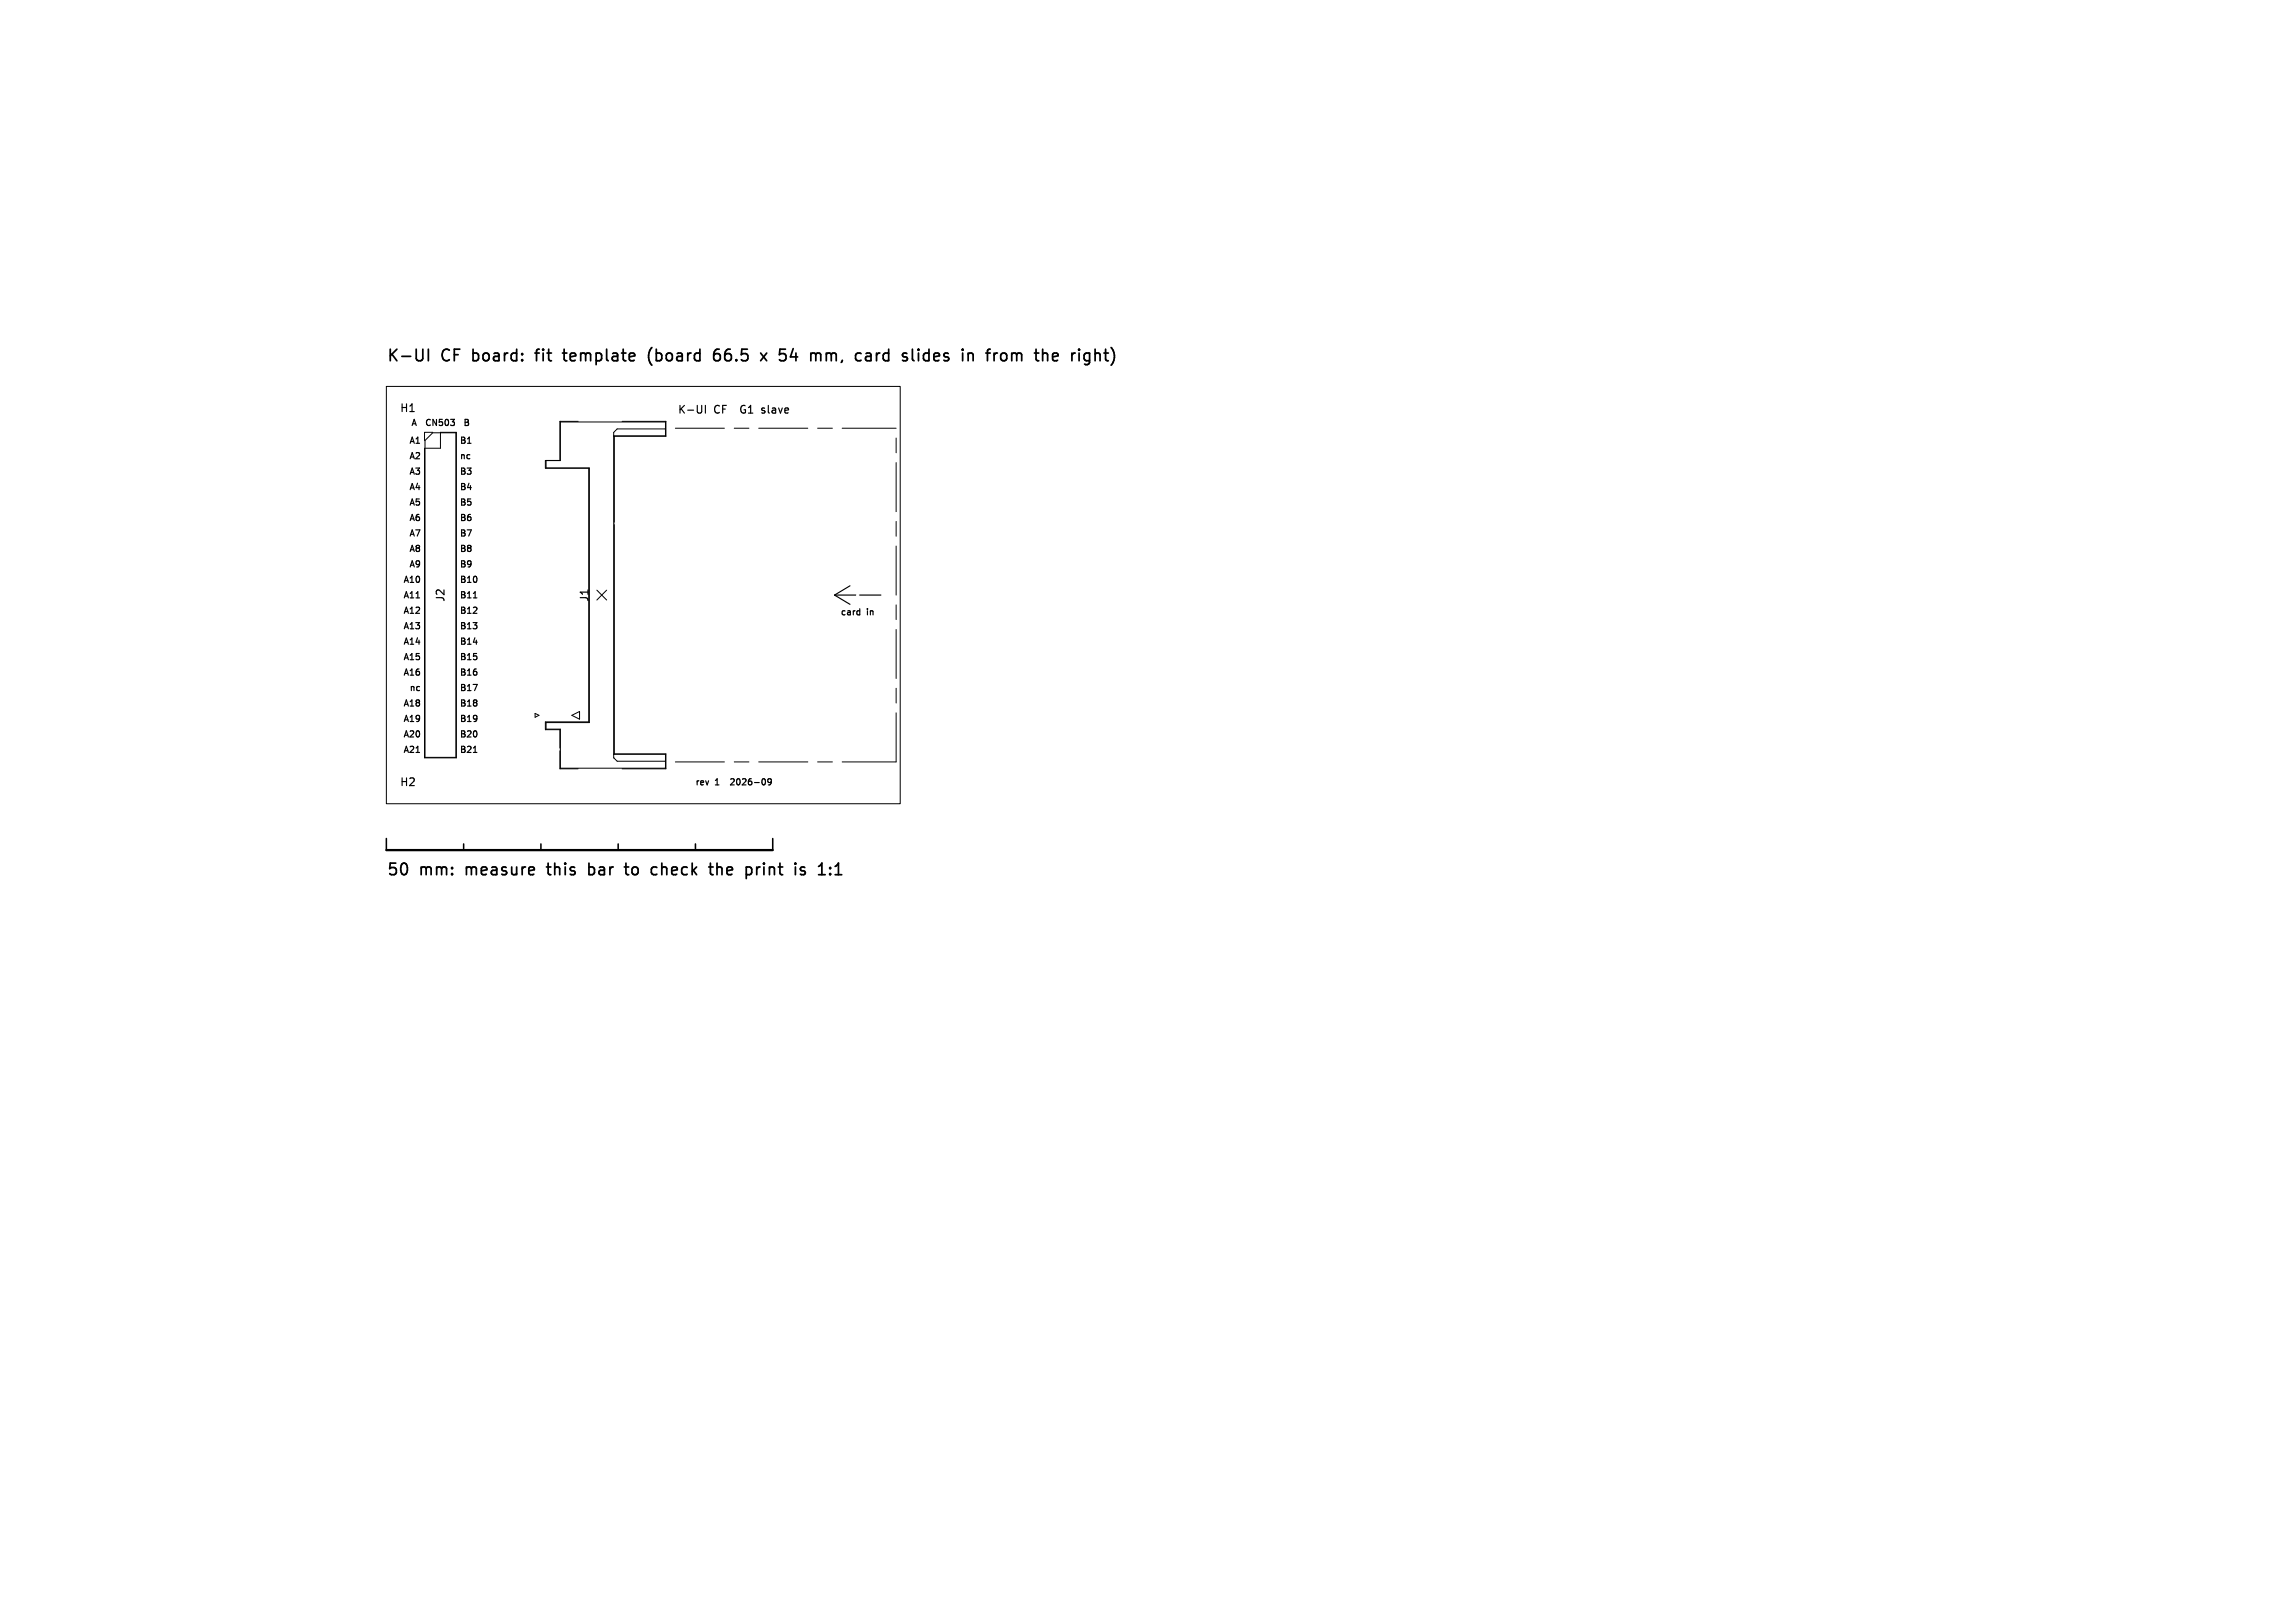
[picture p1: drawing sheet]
<svg xmlns="http://www.w3.org/2000/svg" width="297mm" height="210mm" viewBox="0 0 297 210" stroke-linecap="round" stroke-linejoin="round" font-family="sans-serif">
<defs><g id="words">
<g font-size="2.1">
<text x="50" y="47.1">K-UI</text>
<text x="57.2" y="47.1">CF</text>
<text x="61.5" y="47.1">board:</text>
<text x="70.1" y="47.1">fit</text>
<text x="74" y="47.1">template</text>
<text x="85.3" y="47.1">(board</text>
<text x="94.2" y="47.1">66.5</text>
<text x="100.7" y="47.1">x</text>
<text x="103.4" y="47.1">54</text>
<text x="107.8" y="47.1">mm,</text>
<text x="114" y="47.1">card</text>
<text x="120.5" y="47.1">slides</text>
<text x="128.6" y="47.1">in</text>
<text x="132.2" y="47.1">from</text>
<text x="138.8" y="47.1">the</text>
<text x="143.8" y="47.1">right)</text>
<text x="50" y="113.6">50</text>
<text x="54.4" y="113.6">mm:</text>
<text x="60.6" y="113.6">measure</text>
<text x="71.6" y="113.6">this</text>
<text x="77.2" y="113.6">bar</text>
<text x="82.4" y="113.6">to</text>
<text x="86.1" y="113.6">check</text>
<text x="94.1" y="113.6">the</text>
<text x="99.1" y="113.6">print</text>
<text x="105.8" y="113.6">is</text>
</g>
<g font-size="1.4">
<text x="51.7" y="53.5">H1</text>
<text x="87.6" y="53.7">K-UI</text>
<text x="92.4" y="53.7">CF</text>
<text x="96.3" y="53.7">G1</text>
<text x="99.3" y="53.7">slave</text>
<text x="57.7" y="78" transform="rotate(-90 57.7 78)">J2</text>
<text x="76.4" y="78" transform="rotate(-90 76.4 78)">J1</text>
<text x="51.7" y="101.9">H2</text>
</g>
<g font-size="1.1">
<text x="52.8" y="59.6">A2</text>
<text x="52.8" y="57.6">A1</text>
<text x="53.1" y="55.3">A</text>
<text x="54.9" y="55.3">CN503</text>
<text x="59.4" y="59.6">nc</text>
<text x="59.4" y="57.6">B1</text>
<text x="59.9" y="55.3">B</text>
<text x="52.8" y="65.6">A5</text>
<text x="52.8" y="63.6">A4</text>
<text x="52.8" y="61.6">A3</text>
<text x="59.4" y="65.6">B5</text>
<text x="59.4" y="63.6">B4</text>
<text x="59.4" y="61.6">B3</text>
<text x="52.8" y="69.6">A7</text>
<text x="52.8" y="71.6">A8</text>
<text x="52.8" y="67.6">A6</text>
<text x="59.4" y="71.6">B8</text>
<text x="59.4" y="67.6">B6</text>
<text x="59.4" y="69.6">B7</text>
<text x="52.1" y="77.6">A11</text>
<text x="52.1" y="75.6">A10</text>
<text x="52.8" y="73.6">A9</text>
<text x="59.4" y="75.6">B10</text>
<text x="59.4" y="73.6">B9</text>
<text x="59.4" y="77.6">B11</text>
<text x="52.1" y="81.6">A13</text>
<text x="52.1" y="83.6">A14</text>
<text x="59.4" y="79.6">B12</text>
<text x="59.4" y="81.6">B13</text>
<text x="59.4" y="83.6">B14</text>
<text x="108.7" y="79.8">card</text>
<text x="112.2" y="79.8">in</text>
<text x="52.1" y="87.6">A16</text>
<text x="52.1" y="85.6">A15</text>
<text x="52.9" y="89.6">nc</text>
<text x="59.4" y="87.6">B16</text>
<text x="59.4" y="89.6">B17</text>
<text x="52.1" y="93.6">A19</text>
<text x="52.1" y="95.6">A20</text>
<text x="52.1" y="91.6">A18</text>
<text x="59.4" y="95.6">B20</text>
<text x="59.4" y="91.6">B18</text>
<text x="59.4" y="93.6">B19</text>
<text x="52.1" y="97.6">A21</text>
<text x="59.4" y="97.6">B21</text>
<text x="89.9" y="101.8">rev</text>
<text x="92.6" y="101.8">1</text>
<text x="95.1" y="101.8">2026-09</text>
</g>
<g font-size="1.1" fill="#fff">
<text x="52.1" y="79.6">A12</text>
<text x="59.4" y="85.6">B15</text>
</g>
</g></defs>
<g fill="none" stroke="#000" stroke-width=".15">
<path d="M58.3 54.3h.5l-.3 .3M58.7 54.6l.1 .1v.2l-.1 .2M91.3 52.5v1M95.9 52.7v.5M98.6 53.4l.3 .1M98.9 52.8l-.3 .1v.2h.3M53.8 77.4h.5M61.3 77.4h.4M108 77l2 1.2M108 77h6M110 75.8l-2 1.2M111 79l.3 .1"/>
<path d="M111.3 78.8v.8M111.3 79.5l-.3 .1M53.8 97.4h.5M61.3 97.4h.4M94.9 100.8h-.3M95 101.1l-.5 .5h.5M99.5 100.8h.3v.4l-.1 .3-.3 .1M99.8 101.1l-.1 .1-.2 .1"/>
</g>
<g fill="none" stroke="#000" stroke-width=".13">
<path d="M50 50h66.5v54h-66.5zM54.9 58h2.1v-2.1h2.1v42.2h-4.2zM55 57l1-1h3v42h-4zM56 55.9h-1.1v1.1M70.7 59.6v1h5.6v32.9h-5.6v.9h1.8v5h13.6v-1.8h-6.7M74.8 54.5h-2.3v5.1M79.4 56.4h6.7v-1.8h-13.6v5h-1.9v1h5.6v32.8h-5.6v1h1.9v5.1h2.3M80.5 54.5h5.7v1.9h-6.7v41.1h6.7v2h-5.7M86.1 55.5h-6.2l-.5 .5v42.1l.5 .4h6.2M87.4 55.4h6.3M95 55.4h1.9M98.2 55.4h6.3"/>
<path d="M105.8 55.4h1.9M109 55.4h7M116 56.7v1.9M116 59.9v6.3M77.2 76.4l1.3 1.2M78.5 76.4l-1.3 1.2M116 67.5v1.9M116 70.7v6.3M116 78.3v1.9M69.3 92.3l.4 .3-.4 .2zM74 92.6l1-.5v1zM87.4 98.6h6.3"/>
<path d="M95 98.6h1.9M98.2 98.6h6.3M105.8 98.6h1.9M116 92.2v6.4h-7M116 81.4v6.4M116 89.1v1.9"/>
</g>
<g fill="#fff" stroke="#fff" stroke-width=".13">
<circle cx="77" cy="77" r=".15"/>
<circle cx="103" cy="95" r=".15"/>
<circle cx="87" cy="59" r=".15"/>
<circle cx="87" cy="95" r=".15"/>
<circle cx="69.7" cy="61.4" r=".15"/>
<circle cx="111" cy="68" r=".15"/>
<circle cx="103" cy="68" r=".15"/>
<circle cx="95" cy="95" r=".15"/>
<circle cx="111" cy="59" r=".15"/>
<circle cx="95" cy="77" r=".15"/>
<circle cx="111" cy="86" r=".15"/>
<circle cx="111" cy="77" r=".15"/>
<circle cx="87" cy="77" r=".15"/>
<circle cx="95" cy="86" r=".15"/>
<circle cx="103" cy="77" r=".15"/>
<circle cx="111" cy="95" r=".15"/>
<circle cx="76.7" cy="85.6" r=".15"/>
<circle cx="87" cy="68" r=".15"/>
<circle cx="95" cy="68" r=".15"/>
<circle cx="103" cy="86" r=".15"/>
<circle cx="87" cy="86" r=".15"/>
<circle cx="103" cy="59" r=".15"/>
<circle cx="95" cy="59" r=".15"/>
<circle cx="79.3" cy="67.7" r=".15"/>
<circle cx="62.7" cy="91.9" r=".15"/>
<circle cx="54.5" cy="71.9" r=".15"/>
<circle cx="69.1" cy="91.1" r=".15"/>
<circle cx="67.7" cy="88.7" r=".15"/>
<circle cx="74.4" cy="87.7" r=".15"/>
<circle cx="58" cy="53.3" r=".15"/>
<circle cx="67.7" cy="55.2" r=".15"/>
<circle cx="74.4" cy="84.8" r=".15"/>
<circle cx="68.2" cy="86.4" r=".15"/>
<circle cx="68.3" cy="97.8" r=".15"/>
<circle cx="74.3" cy="73.7" r=".15"/>
<circle cx="65.3" cy="75.7" r=".15"/>
<circle cx="65.8" cy="55.1" r=".15"/>
<circle cx="67.8" cy="65.9" r=".15"/>
<circle cx="69.7" cy="90.6" r=".15"/>
<circle cx="54.5" cy="74.1" r=".15"/>
<circle cx="63.6" cy="89.4" r=".15"/>
<circle cx="69.5" cy="88.1" r=".15"/>
<circle cx="71.5" cy="99.4" r=".15"/>
<circle cx="74.3" cy="86.8" r=".15"/>
<circle cx="68.8" cy="85.9" r=".15"/>
<circle cx="55.9" cy="53.5" r=".15"/>
<circle cx="69.1" cy="67.8" r=".15"/>
<circle cx="64" cy="54.5" r=".15"/>
<circle cx="51.4" cy="79.9" r=".15"/>
<circle cx="66.9" cy="81.8" r=".15"/>
<circle cx="62.3" cy="74.7" r=".15"/>
<circle cx="63.5" cy="80.5" r=".15"/>
<circle cx="62.7" cy="80.5" r=".15"/>
<circle cx="78.3" cy="75.4" r=".15"/>
<circle cx="64.7" cy="56.2" r=".15"/>
<circle cx="74.3" cy="72.9" r=".15"/>
<circle cx="62.1" cy="81.1" r=".15"/>
<circle cx="54.4" cy="82.2" r=".15"/>
<circle cx="74.6" cy="70.3" r=".15"/>
<circle cx="72.6" cy="97" r=".15"/>
<circle cx="80" cy="68.2" r=".15"/>
<circle cx="56.5" cy="54" r=".15"/>
<circle cx="54.5" cy="67.5" r=".15"/>
<circle cx="66.5" cy="62.7" r=".15"/>
<circle cx="66" cy="53.9" r=".15"/>
<circle cx="52.8" cy="52.8" r="1.1"/>
<circle cx="75" cy="57.6" r="1.11"/>
<circle cx="75" cy="96.4" r="1.11"/>
<circle cx="78" cy="57.6" r=".85"/>
<circle cx="78" cy="96.4" r=".85"/>
<circle cx="52.8" cy="101.2" r="1.1"/>
<circle cx="56" cy="57" r=".4"/>
<circle cx="58" cy="57" r=".4"/>
<circle cx="56" cy="59" r=".4"/>
<circle cx="58" cy="59" r=".4"/>
<circle cx="56" cy="61" r=".4"/>
<circle cx="58" cy="61" r=".4"/>
<circle cx="56" cy="63" r=".4"/>
<circle cx="58" cy="63" r=".4"/>
<circle cx="56" cy="65" r=".4"/>
<circle cx="58" cy="65" r=".4"/>
<circle cx="56" cy="67" r=".4"/>
<circle cx="58" cy="67" r=".4"/>
<circle cx="56" cy="69" r=".4"/>
<circle cx="58" cy="69" r=".4"/>
<circle cx="56" cy="71" r=".4"/>
<circle cx="58" cy="71" r=".4"/>
<circle cx="56" cy="73" r=".4"/>
<circle cx="58" cy="73" r=".4"/>
<circle cx="56" cy="75" r=".4"/>
<circle cx="58" cy="75" r=".4"/>
<circle cx="56" cy="77" r=".4"/>
<circle cx="58" cy="77" r=".4"/>
<circle cx="56" cy="79" r=".4"/>
<circle cx="58" cy="79" r=".4"/>
<circle cx="56" cy="81" r=".4"/>
<circle cx="58" cy="81" r=".4"/>
<circle cx="56" cy="83" r=".4"/>
<circle cx="58" cy="83" r=".4"/>
<circle cx="56" cy="85" r=".4"/>
<circle cx="58" cy="85" r=".4"/>
<circle cx="56" cy="87" r=".4"/>
<circle cx="58" cy="87" r=".4"/>
<circle cx="56" cy="89" r=".4"/>
<circle cx="58" cy="89" r=".4"/>
<circle cx="56" cy="91" r=".4"/>
<circle cx="58" cy="91" r=".4"/>
<circle cx="56" cy="93" r=".4"/>
<circle cx="58" cy="93" r=".4"/>
<circle cx="56" cy="95" r=".4"/>
<circle cx="58" cy="95" r=".4"/>
<circle cx="56" cy="97" r=".4"/>
<circle cx="58" cy="97" r=".4"/>
</g>
<path d="M50 108.5v1.5M60 109.2v.8M70 109.2v.8M80 109.2v.8M90 109.2v.8M100 108.5v1.5" fill="none" stroke="#000" stroke-width=".2"/>
<path d="M50 110h50" fill="none" stroke="#000" stroke-width=".3"/>
<g fill="none" stroke="#000" stroke-width=".22">
<path d="M55.4 45.2v1.5M69.2 45.7h.6M72.8 45.7h.6M73 45.2v1.3l.1 .1 .3 .1M84.4 45a1.72 1.72 0 0 0 0 2.3M93.1 45.2a.59 .59 0 0 0-.7 .6v.6l.1 .2 .4 .1 .2-.2 .1-.5-.1-.2h-.5l-.2 .2M98.4 45.7l.8 1M99.2 45.7l-.8 1M101.6 45.2h-.7v.7M102.6 45.1l-.3 1.1h.9M106.9 45.7v1M107.4 45.7h-.3l-.2 .1"/>
<path d="M112.2 45.7h.3l.2 .2v.8M112.7 46.6l-.5 .1M112.7 46l-.5 .1M118.9 45.2v.1M118.9 45.7v1M118.9 45.2l-.1 .1h.1M120.1 45.7h-.3l-.3 .3 .1 .5 .2 .2h.3M127.6 45.7h.5M128 45.2l-.2 .2v1.3M130.9 45.7v1M131.5 45.8a.41 .41 0 0 0-.6 0M142.9 45.7h.5"/>
<path d="M143.1 45.2v1.3l.2 .2M70.7 112.2h.6M76.2 111.7v1.5M76.2 113.1l.4 .1M76.6 112.2l-.4 .1M80.8 112.2h.6M81 111.7v1.3l.1 .1 .3 .1M84.6 112.2l.4 .1M85 113.1l-.4 .1M92.8 111.7v1.5M93.4 112.3a.41 .41 0 0 0-.6 0M97.9 112.2v1"/>
<path d="M98.4 112.2a.38 .38 0 0 0-.5 .3M103.8 112.2l.3 .1M103.8 112.7l.3 .1 .1 .2-.2 .2h-.3M108.1 113.2h.8M108.1 112.1l.4-.4v1.5"/>
</g>
<use href="#words"/>
</svg>
